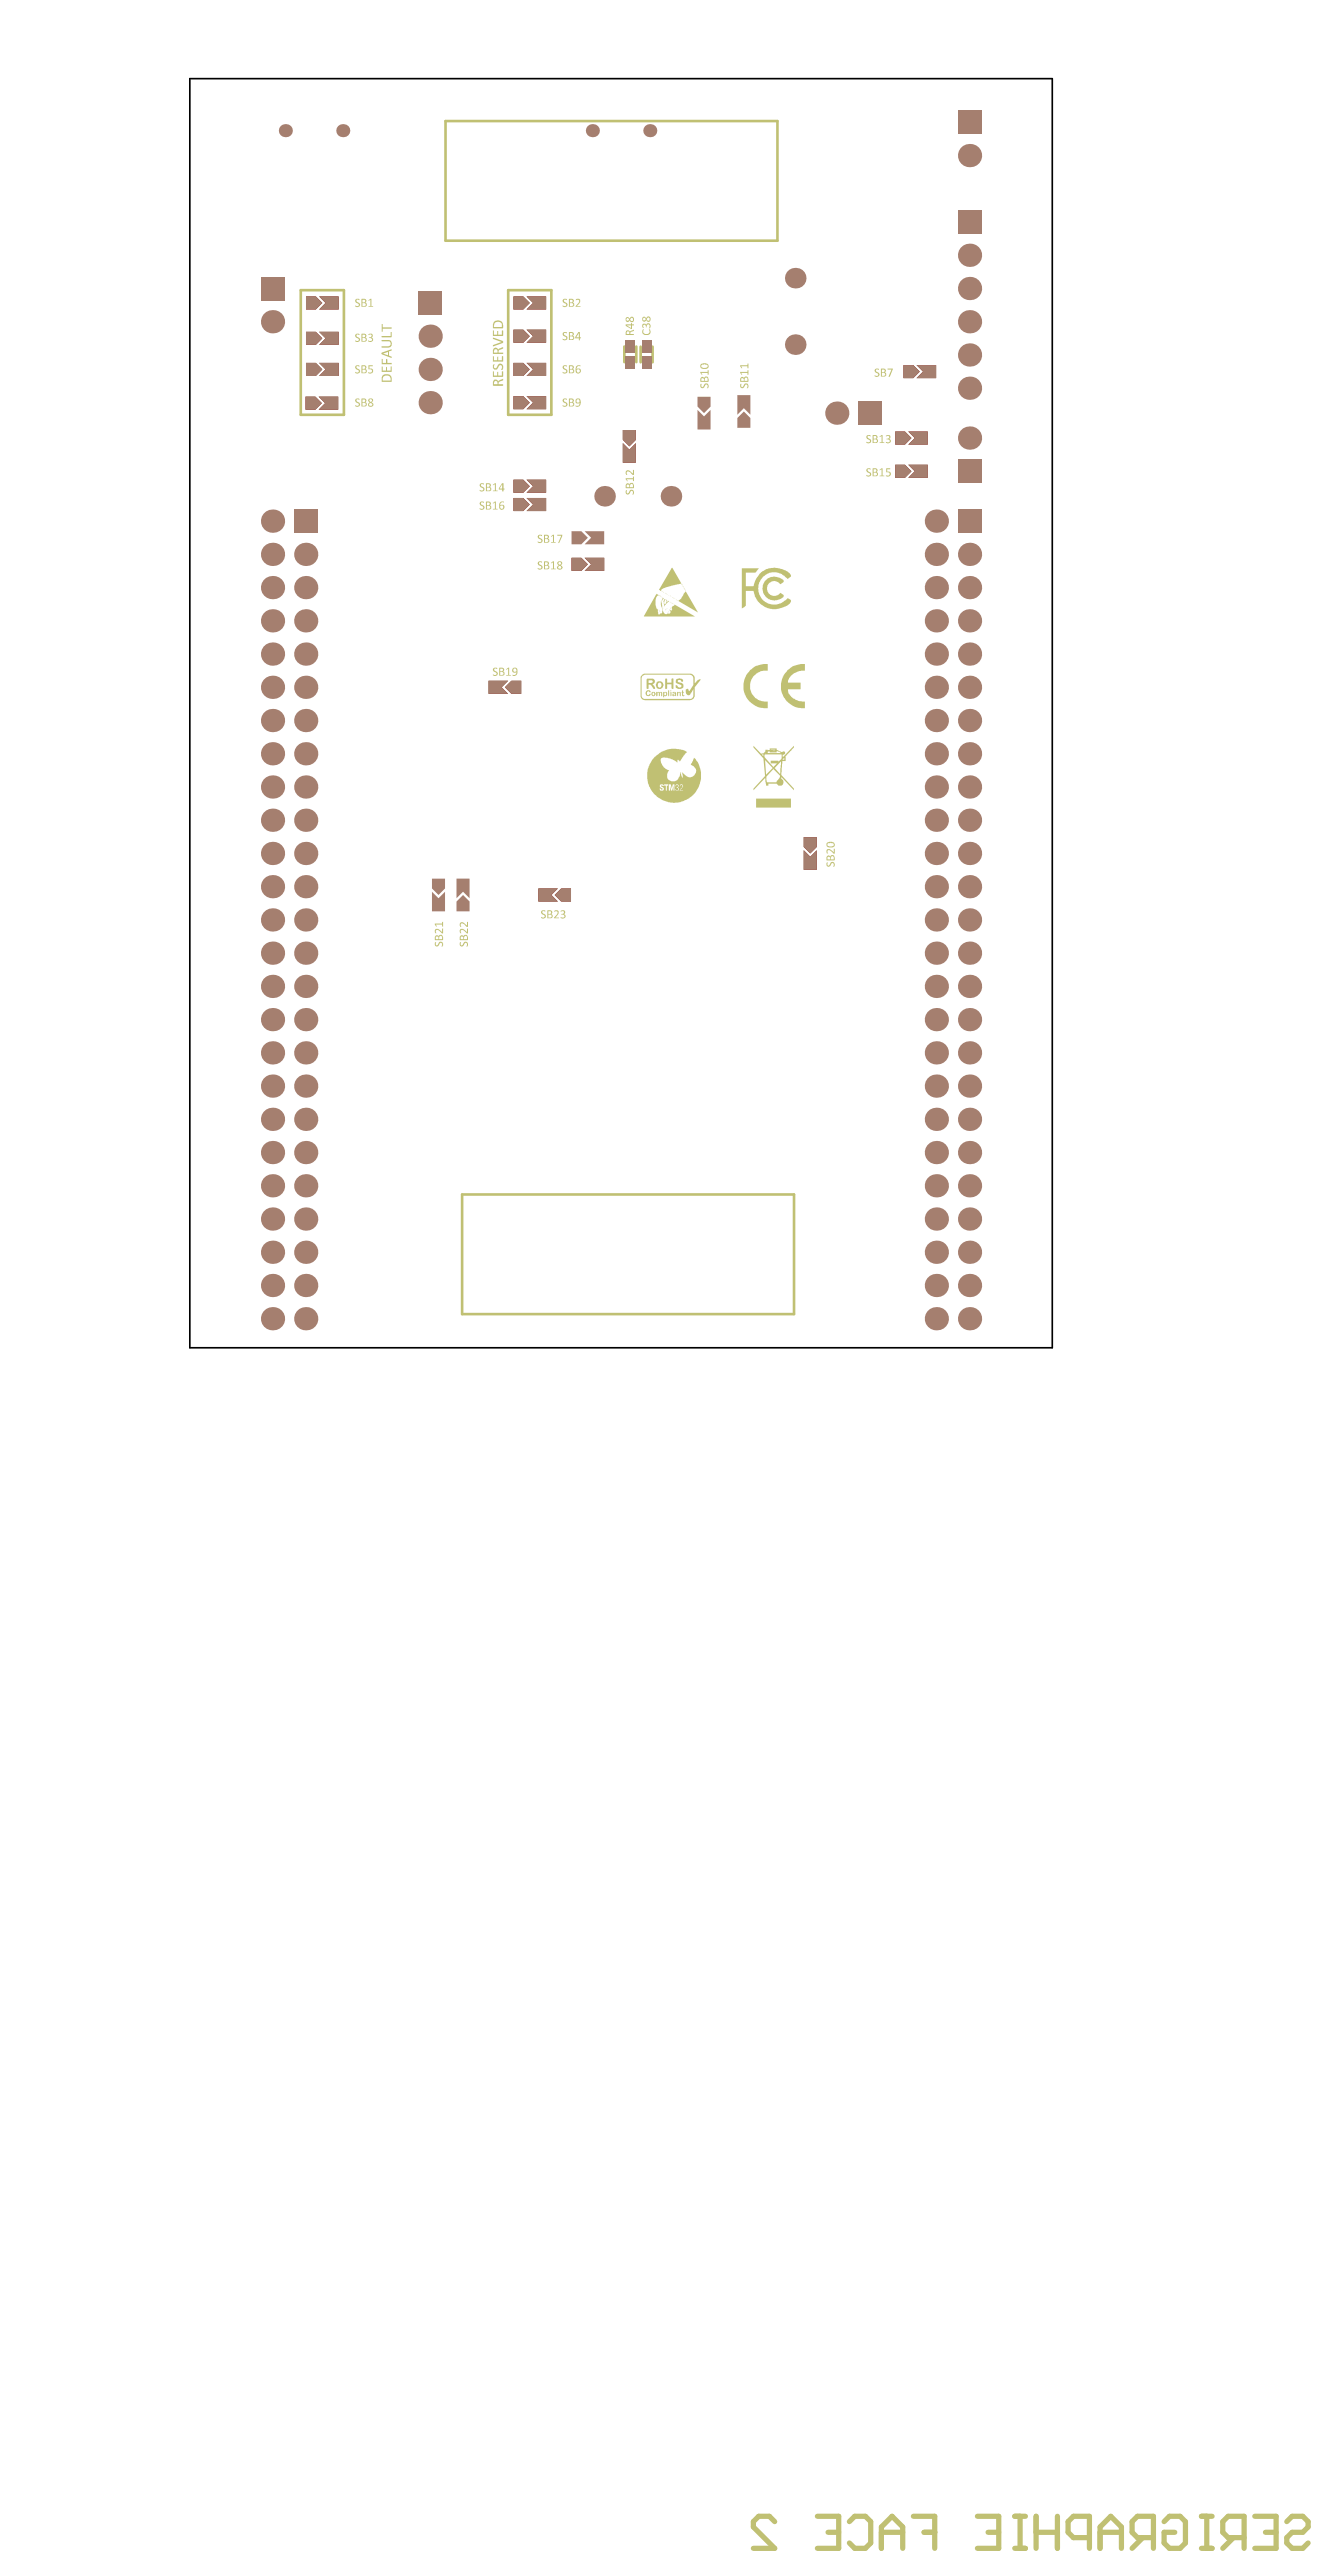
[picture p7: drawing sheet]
<svg xmlns="http://www.w3.org/2000/svg" width="337mm" height="655mm" viewBox="0 0 337 655" stroke-linecap="round" stroke-linejoin="round" font-family="sans-serif">
<path d="M76.4 73.8h11v31.7h-11zM129.2 73.8h10.9v31.7h-10.9zM158.7 88.1v4M161.7 88.1v4M162.8 88.1v4M165.9 88.1v4" fill="none" stroke="#c0c073" stroke-width=".68"/>
<path d="M113.2 30.8h84.4v30.4h-84.4zM117.4 303.7h84.4v30.4h-84.4z" fill="none" stroke="#c0c073" stroke-width=".66"/>
<g fill="#c0c073">
<path d="M188.2 97.6l.3 .1a.38 .38 0 0 0 0 .6 .38 .38 0 0 0 .5-.3l.1-.3a.63 .63 0 0 1 1 .1 .63 .63 0 0 1-.3 .9 .52 .52 0 0 0 .2-.6 .52 .52 0 0 0-.5-.3v.1a.85 .85 0 0 1-1.2 .6l-.2-.1z"/>
<path d="M188.1 94.6h1.9v-.5h.2v1.1h-.2v-.4h-1.6l.2 .4-.1 .1z"/>
<path d="M188.1 92.9h1.9v-.4h.2v1.1h-.2v-.5h-1.6l.2 .5h-.1z"/>
<path d="M178.1 97.6l.2 .1a.38 .38 0 0 0 .1 .6 .38 .38 0 0 0 .5-.3v-.1a.57 .57 0 0 1 .6-.4 .57 .57 0 0 1 .5 .4l.1 .6-.2 .2h-.2a.52 .52 0 0 0 .1-.6 .52 .52 0 0 0-.5-.3v.1a.85 .85 0 0 1-1.1 .6l-.2-.1z"/>
<path d="M178 94.6h1.8v-.5h.3v1.1h-.3v-.4h-1.6l.3 .4-.2 .1z"/>
<path d="M159.1 124.6l.2 .1a.38 .38 0 0 0 .1 .7 .38 .38 0 0 0 .5-.3l.1-.4a.63 .63 0 0 1 1 .1 .63 .63 0 0 1-.3 .9 .52 .52 0 0 0 .2-.5 .52 .52 0 0 0-.5-.4v.1a.85 .85 0 0 1-1.2 .7l-.2-.2z"/>
<path d="M159 121.6h1.9v-.4h.2v1.1h-.2v-.4h-1.6l.2 .4-.2 .1z"/>
<path d="M159.1 119.7a.95 .95 0 0 1 1.4 .5l.4 .2v-.9h.2v1.3h-.3l-.9-.8a.43 .43 0 0 0-.6 .1 .43 .43 0 0 0 .1 .6v.1a.63 .63 0 0 1-.3-1.1z"/>
<path d="M125.4 94.4l.1 .1v1h.9v-.9h.2v.9h.9v-1l.3-.1 .1 1.3-2.6 .1z"/>
<path d="M125.4 92.6h.3a.57 .57 0 0 0-.2 .6 .57 .57 0 0 0 .5 .4l.3-.2a.93 .93 0 0 1 1.3-.8v.1a.93 .93 0 0 1-.1 1.4l-.1-.2a.61 .61 0 0 0 .2-.6 .61 .61 0 0 0-.5-.5l-.3 .2a.86 .86 0 0 1-.4 .9 .86 .86 0 0 1-1-.1l-.1-.2z"/>
<path d="M125.3 90.6h.2v1h.9v-.9h.2v.9h.9v-1l.2-.1 .2 .1v1.3h-2.6z"/>
<path d="M125.3 85.9l2.5 .8 .1 .4-2.6 1v-.4l2.2-.7-2.2-.8z"/>
<path d="M125.4 84h.1v1.1h.9v-.9h.2v.9h.9v-1l.3-.1 .1 1.4h-2.6z"/>
<path d="M110.6 239.6l.2 .1a.38 .38 0 0 0 .1 .6 .38 .38 0 0 0 .5-.3l.1-.3a.63 .63 0 0 1 1 0 .63 .63 0 0 1-.3 1 .52 .52 0 0 0 .2-.6 .52 .52 0 0 0-.5-.4v.1a.85 .85 0 0 1-1.2 .7l-.2-.2z"/>
<path d="M110.8 236.2l.7 .1 .9 .7v-.9h.2l-.1 1.3-.6-.5a.84 .84 0 0 0-1.1-.3l.1 .7a.54 .54 0 0 1-.4-.4 .54 .54 0 0 1 .1-.5z"/>
<path d="M110.5 234.8h1.9v-.4h.2v1.2h-.2v-.5h-1.6l.2 .4-.2 .1z"/>
<path d="M222.4 93.8l.8-.1 .2 .1-.1 .3a.39 .39 0 0 0-.5-.1 .39 .39 0 0 0-.2 .5 .39 .39 0 0 0 .5 .1 .65 .65 0 0 1 .3 1 .65 .65 0 0 1-1 .1l-.1-.3a.52 .52 0 0 0 .6 .2 .52 .52 0 0 0 .3-.5l-.1-.1a.86 .86 0 0 1-.7-1.1z"/>
<path d="M225.6 93.7h1.3l-.8 2.1-.3-.1 .8-1.7h-1z"/>
<path d="M143.2 93l.7-.1 .2 .1-.1 .2a.39 .39 0 0 0-.5-.1 .39 .39 0 0 0-.2 .5 .39 .39 0 0 0 .5 .2 .65 .65 0 0 1 .3 .9 .65 .65 0 0 1-.9 .2l-.2-.3a.52 .52 0 0 0 .6 .1 .52 .52 0 0 0 .3-.5l-.1-.1a.86 .86 0 0 1-.7-1.1z"/>
<path d="M143.2 84.5l.7-.1 .2 .1-.1 .3a.39 .39 0 0 0-.5-.1 .39 .39 0 0 0-.2 .5 .39 .39 0 0 0 .5 .2 .65 .65 0 0 1 .3 .9 .65 .65 0 0 1-.9 .2l-.2-.4a.52 .52 0 0 0 .6 .2 .52 .52 0 0 0 .3-.5l-.1-.1a.86 .86 0 0 1-.7-1.1z"/>
<path d="M122.1 127.6l.7-.1 .2 .1-.1 .3a.39 .39 0 0 0-.5-.1 .39 .39 0 0 0-.2 .5 .39 .39 0 0 0 .5 .1 .65 .65 0 0 1 .3 1 .65 .65 0 0 1-.9 .1l-.2-.3a.52 .52 0 0 0 .6 .2 .52 .52 0 0 0 .3-.5l-.1-.1a.86 .86 0 0 1-.7-1.1z"/>
<path d="M125.3 127.9l.7-.4v1.9h.4v.1h-1.1l.1-.1h.4v-1.6l-.4 .2z"/>
<path d="M90.4 93l.8-.1 .2 .1-.1 .2a.39 .39 0 0 0-.5-.1 .39 .39 0 0 0-.2 .5 .39 .39 0 0 0 .5 .2 .65 .65 0 0 1 .3 .9 .65 .65 0 0 1-1 .2l-.1-.3a.52 .52 0 0 0 .5 .1 .52 .52 0 0 0 .4-.5l-.1-.1a.86 .86 0 0 1-.8-1.1z"/>
<path d="M93.6 92.9h1.1v.2h-.8v.6a.68 .68 0 0 1 .9 .7 .68 .68 0 0 1-.9 .6l-.3-.1v-.3a.54 .54 0 0 0 .7 .1 .54 .54 0 0 0 .1-.7l-.8-.1z"/>
<path d="M90.4 84.9l.8-.1 .2 .1-.1 .3a.39 .39 0 0 0-.5-.1 .39 .39 0 0 0-.2 .5 .39 .39 0 0 0 .5 .2 .65 .65 0 0 1 .3 .9 .65 .65 0 0 1-1 .2l-.1-.4a.52 .52 0 0 0 .5 .2 .52 .52 0 0 0 .4-.5l-.1-.1a.86 .86 0 0 1-.8-1.1z"/>
<path d="M93.7 84.9a.58 .58 0 0 1 .9 .1 .58 .58 0 0 1-.2 .9 .59 .59 0 0 1 .3 .8 .59 .59 0 0 1-.9 .2l-.2-.1v-.3a.44 .44 0 0 0 .7 .2 .44 .44 0 0 0 0-.7l-.5-.1v-.1a.43 .43 0 0 0 .6-.1 .43 .43 0 0 0 0-.5 .43 .43 0 0 0-.6-.1l-.2 .1z"/>
<path d="M210.1 219.3l.3 .1a.38 .38 0 0 0 0 .6 .38 .38 0 0 0 .6-.3l.1-.3a.63 .63 0 0 1 .9 0 .63 .63 0 0 1-.3 1 .52 .52 0 0 0 .2-.6 .52 .52 0 0 0-.5-.3 .85 .85 0 0 1-1.2 .7l-.2-.1z"/>
<path d="M210.3 215.9l.8 .1 .8 .8v-1h.3l-.1 1.3-.7-.5a.84 .84 0 0 0-1.1-.3l.2 .7a.54 .54 0 0 1-.5-.3 .54 .54 0 0 1 .1-.6z"/>
<path d="M143.2 101.4l.7-.1 .2 .1-.1 .3a.39 .39 0 0 0-.5-.1 .39 .39 0 0 0-.2 .5 .39 .39 0 0 0 .5 .2 .65 .65 0 0 1 .3 .9 .65 .65 0 0 1-.9 .2l-.2-.4a.52 .52 0 0 0 .6 .2 .52 .52 0 0 0 .3-.5l-.1-.1a.86 .86 0 0 1-.7-1.1z"/>
<path d="M163.4 83.7h.3a.79 .79 0 0 0 .4 1.3 .79 .79 0 0 0 1-.8l-.1-.5a.86 .86 0 0 1 .2 1.2 .86 .86 0 0 1-1.1 .3 .87 .87 0 0 1-.8-.5 .87 .87 0 0 1 .1-1z"/>
<path d="M163.3 82.4l.7-.1 .2 .3a.59 .59 0 0 1 .8-.3 .59 .59 0 0 1 .3 .8v.3l-.4 .1a.58 .58 0 0 0 .2-.6 .58 .58 0 0 0-.5-.4l-.3 .7h-.1a.49 .49 0 0 0-.5-.6l-.3 .3 .3 .5a.63 .63 0 0 1-.4-1z"/>
<path d="M143.1 76.1a.72 .72 0 0 1 1 .1l-.1 .1a.39 .39 0 0 0-.5-.1 .39 .39 0 0 0-.2 .5 .39 .39 0 0 0 .5 .2 .65 .65 0 0 1 .3 .9 .65 .65 0 0 1-.9 .2l-.2-.3a.52 .52 0 0 0 .6 .1 .52 .52 0 0 0 .3-.5l-.1-.1a.86 .86 0 0 1-.7-1.1z"/>
<path d="M146.4 76.1a.7 .7 0 0 1 1 .3 .7 .7 0 0 1-.4 .9l-.4 .5h.9v.2h-1.2l.5-.8a.51 .51 0 0 0 .4-.6 .51 .51 0 0 0-.8-.3z"/>
<path d="M125.4 169.9l.8-.1 .2 .1-.1 .2a.39 .39 0 0 0-.5-.1 .39 .39 0 0 0-.2 .5 .39 .39 0 0 0 .5 .2 .65 .65 0 0 1 .3 .9 .65 .65 0 0 1-1 .2l-.1-.3a.52 .52 0 0 0 .6 .1 .52 .52 0 0 0 .3-.5l-.1-.1a.86 .86 0 0 1-.7-1.1z"/>
<path d="M128.6 170.1l.8-.3v1.8h.4v.2h-1.2l.1-.2h.4v-1.6l-.4 .3z"/>
<path d="M122.1 123l.7-.1 .2 .1-.1 .2a.39 .39 0 0 0-.5-.1 .39 .39 0 0 0-.2 .5 .39 .39 0 0 0 .5 .2 .65 .65 0 0 1 .3 .9 .65 .65 0 0 1-.9 .2l-.2-.3a.52 .52 0 0 0 .6 .1 .52 .52 0 0 0 .3-.5l-.1-.1a.86 .86 0 0 1-.7-1.1z"/>
<path d="M125.3 123.2l.7-.3v1.8h.4v.2h-1.1l.1-.2h.4v-1.6l-.4 .3z"/>
<path d="M90.4 101.4l.8-.1 .2 .1-.1 .3a.39 .39 0 0 0-.5-.1 .39 .39 0 0 0-.2 .5 .39 .39 0 0 0 .5 .2 .65 .65 0 0 1 .3 .9 .65 .65 0 0 1-1 .2l-.1-.4a.52 .52 0 0 0 .5 .2 .52 .52 0 0 0 .4-.5l-.1-.1a.86 .86 0 0 1-.8-1.1z"/>
<path d="M97 93.2h.3v1h.8v-.9l.3 .1v.8h.9v-1l.2-.1v1.5h-2.5z"/>
<path d="M97 91.3h.3v1h.8v-.9l.3-.1v1h1.1v.3h-2.5z"/>
<path d="M97 86.5h1.6a.97 .97 0 0 1 1 .9 .97 .97 0 0 1-1 1h-1.6l-.1-.2 .1-.1h1.6a.64 .64 0 0 0 .7-.7 .64 .64 0 0 0-.7-.6h-1.6z"/>
<path d="M97 85.4h2.3v-1h.2v1.4h-2.5z"/>
<path d="M97 82.4h.3v.8h2.2v.4h-2.2v.7h-.3z"/>
<path d="M90.3 76.1a.72 .72 0 0 1 1.1 .1l-.1 .1a.39 .39 0 0 0-.5-.1 .39 .39 0 0 0-.2 .5 .39 .39 0 0 0 .5 .2 .65 .65 0 0 1 .3 .9 .65 .65 0 0 1-1 .2l-.1-.3a.52 .52 0 0 0 .5 .1 .52 .52 0 0 0 .4-.5l-.1-.1a.86 .86 0 0 1-.8-1.1z"/>
<path d="M93.6 76.3l.8-.3v1.8h.4v.2h-1.2l.1-.2h.4v-1.6l-.4 .3z"/>
<path d="M116.9 239.6l.3 .1a.38 .38 0 0 0 0 .6 .38 .38 0 0 0 .6-.3v-.3a.63 .63 0 0 1 1 0 .63 .63 0 0 1-.3 1 .52 .52 0 0 0 .2-.6 .52 .52 0 0 0-.5-.4v.1a.85 .85 0 0 1-1.2 .7l-.2-.2z"/>
<path d="M117.1 236.2l.7 .1 .9 .7v-.9h.2v1.3l-.7-.5a.84 .84 0 0 0-1.1-.3l.2 .7a.54 .54 0 0 1-.5-.4 .54 .54 0 0 1 .1-.5z"/>
<path d="M117 234.6a1.2 1.2 0 0 1 1.4 .5l.3 .2v-.9h.2v1.3h-.3l-.8-.8a.43 .43 0 0 0-.7 .1 .43 .43 0 0 0 .2 .6v.1a.66 .66 0 0 1-.3-1.1z"/>
<path d="M220.3 119.2l.8-.1 .2 .1-.1 .2a.39 .39 0 0 0-.5-.1 .39 .39 0 0 0-.2 .5 .39 .39 0 0 0 .5 .2 .65 .65 0 0 1 .3 .9 .65 .65 0 0 1-1 .2l-.1-.3a.52 .52 0 0 0 .6 .1 .52 .52 0 0 0 .3-.5l-.1-.1a.86 .86 0 0 1-.7-1.1z"/>
<path d="M223.5 119.4l.8-.3v1.8h.4v.2h-1.2l.1-.2h.4v-1.6l-.4 .3z"/>
<path d="M225.2 119.1h1v.2h-.7l.1 .6a.68 .68 0 0 1 .8 .8 .68 .68 0 0 1-1.1 .4h-.2v-.3a.54 .54 0 0 0 .8 .1 .54 .54 0 0 0 .1-.7l-.8-.1z"/>
<path d="M220.3 110.7l.8-.1 .2 .1-.1 .3a.39 .39 0 0 0-.5-.1 .39 .39 0 0 0-.2 .5 .39 .39 0 0 0 .5 .1 .65 .65 0 0 1 .3 1 .65 .65 0 0 1-1 .1l-.1-.3a.52 .52 0 0 0 .6 .2 .52 .52 0 0 0 .3-.5l-.1-.1a.86 .86 0 0 1-.7-1.1z"/>
<path d="M223.5 111l.8-.4v1.9h.4v.1h-1.2l.1-.1h.4v-1.6l-.4 .2z"/>
<path d="M225.2 110.7h.1a.57 .57 0 0 1 .9 .1 .57 .57 0 0 1-.3 .8 .58 .58 0 0 1 .4 .9 .58 .58 0 0 1-.9 .1h-.3v-.3a.6 .6 0 0 0 1.1-.2l-.2-.3-.7-.1v-.2a.43 .43 0 0 0 .7-.1 .43 .43 0 0 0-.3-.6l-.6 .2z"/>
<path d="M137.7 231.5h.7h.2l-.1 .3a.39 .39 0 0 0-.5-.1 .39 .39 0 0 0-.1 .5 .39 .39 0 0 0 .4 .2 .65 .65 0 0 1 .3 .9 .65 .65 0 0 1-.9 .2l-.2-.4a.52 .52 0 0 0 .6 .2 .52 .52 0 0 0 .3-.5l-.1-.1a.86 .86 0 0 1-.7-1.1z"/>
<path d="M141 231.5a.7 .7 0 0 1 1 .3 .7 .7 0 0 1-.5 1l-.4 .5h1v.2h-1.3l.5-.8a.51 .51 0 0 0 .4-.7 .51 .51 0 0 0-.7-.2z"/>
<path d="M142.6 231.5a.57 .57 0 0 1 1 .1 .57 .57 0 0 1-.4 .9 .58 .58 0 0 1 .4 .8 .58 .58 0 0 1-.9 .2l-.2-.1v-.3a.6 .6 0 0 0 1-.2l-.2-.3h-.7v-.2a.43 .43 0 0 0 .7-.2 .43 .43 0 0 0-.3-.6l-.5 .2z"/>
<path d="M136.8 136.1l.8-.1 .2 .1-.1 .2a.39 .39 0 0 0-.5-.1 .39 .39 0 0 0-.2 .5 .39 .39 0 0 0 .5 .2 .65 .65 0 0 1 .3 .9 .65 .65 0 0 1-1 .2l-.1-.3a.52 .52 0 0 0 .5 .1 .52 .52 0 0 0 .4-.5l-.1-.1a.86 .86 0 0 1-.8-1.1z"/>
<path d="M140 136.3l.8-.3v1.8h.4v.2h-1.2l.1-.2h.4v-1.6l-.4 .3z"/>
<path d="M141.6 136h1.3l-.8 2.1-.2-.1 .7-1.8h-1z"/>
<path d="M136.8 142.8l.8-.1 .2 .1-.1 .3a.39 .39 0 0 0-.5-.1 .39 .39 0 0 0-.2 .5 .39 .39 0 0 0 .5 .2 .65 .65 0 0 1 .3 .9 .65 .65 0 0 1-1 .2l-.1-.4a.52 .52 0 0 0 .5 .2 .52 .52 0 0 0 .4-.5l-.1-.1a.86 .86 0 0 1-.8-1.1z"/>
<path d="M140 143.1l.8-.4v1.9h.4v.2h-1.2l.1-.2h.4v-1.6l-.4 .2z"/>
<path d="M188.4 95.9l.4-.1 .3 .4a.51 .51 0 0 1 .6-.5 .51 .51 0 0 1 .4 .6v.8h-1.9l-.1-.8zM188.5 96.2l-.1 .6h.6v-.5zM189.5 96l-.3 .3v.5h.8l-.1-.7z"/>
<path d="M178.2 95.9l.5-.1 .3 .4a.51 .51 0 0 1 .6-.5 .51 .51 0 0 1 .4 .6v.8h-1.9l-.1-.8zM178.2 96.3v.5h.7l-.1-.6zM179.3 96l-.2 .3v.5h.7v-.7z"/>
<path d="M178.3 92.5l.8-.1a.82 .82 0 0 1 .8 .3 .82 .82 0 0 1 0 .9l-.6 .2a.89 .89 0 0 1-1-.1 .89 .89 0 0 1-.2-1zM178.4 92.7a.48 .48 0 0 0-.1 .6 .48 .48 0 0 0 .5 .3 .62 .62 0 0 0 .7-.1 .62 .62 0 0 0 .3-.6l-.6-.3z"/>
<path d="M159.3 123l.4-.1 .3 .3a.51 .51 0 0 1 .6-.4 .51 .51 0 0 1 .4 .6v.7h-1.9l-.1-.8zM159.3 123.2v.7h.6v-.5zM160.4 123l-.3 .4v.5h.8l-.1-.8z"/>
<path d="M159.2 84.1l.6-.1 .3 .3 .9-.5v.4l-.7 .2-.1 .5h.8l.1 .3h-2.1zM159.4 84.3l-.1 .6h.6v-.5z"/>
<path d="M159 82.5h1.4v-.3l.2-.1v.4h.5v.2h-.5v1h-.2l-1.3-.8zM159.3 82.7l1.1 .7v-.7z"/>
<path d="M159.3 80.6h.4l.3 .4a.6 .6 0 0 1 .9-.4 .6 .6 0 0 1 .1 1 .51 .51 0 0 1-.5 .4 .51 .51 0 0 1-.5-.5 .57 .57 0 0 1-.8 .3 .57 .57 0 0 1-.2-.8zM159.2 81.2a.35 .35 0 0 0 .7 0 .35 .35 0 0 0-.7 0zM160.4 80.9a.4 .4 0 0 0-.2 .6 .4 .4 0 0 0 .6 0 .4 .4 0 0 0-.1-.6z"/>
<path d="M125.5 96.6a.7 .7 0 0 1 1.1 .4l.2-.2 1.1-.5-.1 .5-.7 .1-.4 .4v.4h1.1l.1 .3h-2.6v-.9zM125.7 96.9l-.2 .8h.9v-.3a.51 .51 0 0 0-.2-.5 .51 .51 0 0 0-.5 0z"/>
<path d="M125.6 88.5l.5-.1 .5 .5 .4-.3 .9-.3-.1 .3-.9 .4-.2 .2v.5h1.2v.3h-2.5l-.1-1zM125.8 88.8l-.3 .9h.9v-.7z"/>
<path d="M125.8 81.6h.3a1.29 1.29 0 0 1 1.8 1.2l-.1 .7h-2.4l-.1-1zM125.9 82l-.3 .3-.1 .9h2v-.5a1.07 1.07 0 0 0-1.6-.7z"/>
<path d="M110.8 237.9l.4-.1 .3 .3a.51 .51 0 0 1 .6-.4 .51 .51 0 0 1 .4 .6v.8h-1.9l-.1-.9zM110.8 238.1v.7h.6v-.5zM111.9 238l-.3 .3v.5h.8l-.1-.8z"/>
<path d="M224 93.7h.5a.55 .55 0 0 1 .6 .3 .55 .55 0 0 1-.2 .7 .53 .53 0 0 1 .3 .7 .53 .53 0 0 1-.6 .3h-.7zM224.1 94v.6h.5a.34 .34 0 0 0 .3-.3 .34 .34 0 0 0-.4-.3zM224.1 94.8v.8h.5a.39 .39 0 0 0 .4-.5 .39 .39 0 0 0-.5-.3z"/>
<path d="M144.7 92.9h.5a.55 .55 0 0 1 .6 .3 .55 .55 0 0 1-.2 .7 .53 .53 0 0 1 .3 .7 .53 .53 0 0 1-.6 .3h-.7zM144.8 93.1v.7h.5a.34 .34 0 0 0 .3-.4 .34 .34 0 0 0-.4-.3zM144.8 94v.7h.5a.39 .39 0 0 0 .4-.4 .39 .39 0 0 0-.5-.3z"/>
<path d="M146.5 93l1-.1v.2a.61 .61 0 0 0-.7 0 .61 .61 0 0 0-.2 .7 .66 .66 0 0 1 1 .2 .66 .66 0 0 1-.4 1 .66 .66 0 0 1-.8-.5l-.1-.9zM146.5 94.3a.45 .45 0 0 0 .9 0 .45 .45 0 0 0-.9 0z"/>
<path d="M144.7 84.4h.5a.55 .55 0 0 1 .6 .3 .55 .55 0 0 1-.2 .7 .53 .53 0 0 1 .3 .7 .53 .53 0 0 1-.6 .4h-.7zM144.8 84.7v.7h.5a.34 .34 0 0 0 .3-.4 .34 .34 0 0 0-.4-.3zM144.8 85.5v.8h.5a.39 .39 0 0 0 .4-.4 .39 .39 0 0 0-.5-.4z"/>
<path d="M146.9 84.4h.5v1.4l.3 .1-.3 .1v.5h-.3v-.5h-.9v-.3zM147.1 84.7l-.7 1.1h.7z"/>
<path d="M123.6 127.5h.5a.55 .55 0 0 1 .7 .3 .55 .55 0 0 1-.3 .7 .53 .53 0 0 1 .3 .7 .53 .53 0 0 1-.6 .3h-.7zM123.8 127.8v.6h.4a.34 .34 0 0 0 .3-.3 .34 .34 0 0 0-.4-.3zM123.8 128.6v.8h.4a.39 .39 0 0 0 .4-.5 .39 .39 0 0 0-.5-.3z"/>
<path d="M127.2 127.6l.9-.1a.23 .23 0 0 1-.2 .3 .23 .23 0 0 1-.3-.1 .51 .51 0 0 0-.4 .7 .67 .67 0 0 1 1.1 .6 .67 .67 0 0 1-1.1 .5 1.55 1.55 0 0 1 0-1.9zM127.1 128.6a.46 .46 0 0 0 .1 .7 .46 .46 0 0 0 .7-.2l-.2-.6z"/>
<path d="M91.9 92.9h.6a.55 .55 0 0 1 .6 .3 .55 .55 0 0 1-.2 .7 .53 .53 0 0 1 .3 .7 .53 .53 0 0 1-.7 .3h-.6zM92.1 93.1v.7h.4a.34 .34 0 0 0 .4-.4 .34 .34 0 0 0-.4-.3zM92.1 94v.7h.4a.39 .39 0 0 0 .5-.4 .39 .39 0 0 0-.5-.3z"/>
<path d="M91.9 84.8h.6a.55 .55 0 0 1 .6 .4 .55 .55 0 0 1-.2 .7 .53 .53 0 0 1 .3 .6 .53 .53 0 0 1-.7 .4h-.6zM92.1 85.1v.7h.4a.34 .34 0 0 0 .4-.4 .34 .34 0 0 0-.4-.3zM92.1 85.9v.8h.4a.39 .39 0 0 0 .5-.4 .39 .39 0 0 0-.5-.4z"/>
<path d="M210.3 217.6l.4-.1 .4 .4a.51 .51 0 0 1 .5-.5 .51 .51 0 0 1 .5 .6v.8h-2l-.1-.9zM210.4 217.9l-.1 .6h.7v-.5zM211.4 217.7l-.3 .3v.5h.8l-.1-.7z"/>
<path d="M210.4 214.1h.7a.82 .82 0 0 1 .9 .3 .82 .82 0 0 1 0 .9l-.6 .2a.89 .89 0 0 1-1-.1 .89 .89 0 0 1-.3-1zM210.5 214.4a.48 .48 0 0 0-.2 .6 .48 .48 0 0 0 .6 .2 .62 .62 0 0 0 .7 0 .62 .62 0 0 0 .2-.6l-.6-.3z"/>
<path d="M144.7 101.3h.5a.55 .55 0 0 1 .6 .3 .55 .55 0 0 1-.2 .7 .53 .53 0 0 1 .3 .7 .53 .53 0 0 1-.6 .4h-.7zM144.8 101.6v.7h.5a.34 .34 0 0 0 .3-.4 .34 .34 0 0 0-.4-.3zM144.8 102.4v.8h.5a.39 .39 0 0 0 .4-.4 .39 .39 0 0 0-.5-.4z"/>
<path d="M146.4 101.5a.68 .68 0 0 1 .8-.2 .68 .68 0 0 1 .3 .8h.1a1.07 1.07 0 0 1-1 1.3h-.3v-.3a.57 .57 0 0 0 .7 .1 .57 .57 0 0 0 .2-.7 .66 .66 0 0 1-.9-.1 .66 .66 0 0 1 .1-.9zM146.5 102a.46 .46 0 0 0 .9 0 .46 .46 0 0 0-.9 0z"/>
<path d="M163.5 80.5h.4l.3 .5a.6 .6 0 0 1 .9-.5 .6 .6 0 0 1 .2 1 .51 .51 0 0 1-.6 .4 .51 .51 0 0 1-.5-.5 .56 .56 0 0 1-.8 .2 .56 .56 0 0 1 0-.9zM163.4 81.1a.35 .35 0 0 0 .7 0 .35 .35 0 0 0-.7 0zM164.6 80.8a.4 .4 0 0 0-.2 .6 .4 .4 0 0 0 .7 0 .4 .4 0 0 0-.2-.6z"/>
<path d="M144.7 76h.5a.55 .55 0 0 1 .6 .3 .55 .55 0 0 1-.2 .7 .53 .53 0 0 1 .3 .7 .53 .53 0 0 1-.6 .3h-.7zM144.8 76.2v.7h.5a.34 .34 0 0 0 .3-.4 .34 .34 0 0 0-.4-.3zM144.8 77.1v.7h.5a.39 .39 0 0 0 .4-.4 .39 .39 0 0 0-.5-.3z"/>
<path d="M127 169.8h.5a.55 .55 0 0 1 .6 .3 .55 .55 0 0 1-.2 .7 .53 .53 0 0 1 .3 .7 .53 .53 0 0 1-.7 .3h-.6zM127.1 170v.7h.4a.34 .34 0 0 0 .4-.4 .34 .34 0 0 0-.4-.3zM127.1 170.9v.7h.4a.39 .39 0 0 0 .5-.4 .39 .39 0 0 0-.5-.3z"/>
<path d="M130.4 169.9a.8 .8 0 0 1 .9 .1 .8 .8 0 0 1 .2 .9 .8 .8 0 0 1-.3 .8 .8 .8 0 0 1-1 0v-.2a.6 .6 0 0 0 .7 .1 .6 .6 0 0 0 .3-.6 .67 .67 0 0 1-1-.2 .67 .67 0 0 1 .2-.9zM130.6 170l-.1 .1a.45 .45 0 0 0 0 .6 .45 .45 0 0 0 .7 0 .45 .45 0 0 0 0-.6 .45 .45 0 0 0-.6-.1z"/>
<path d="M123.6 122.9h.5a.55 .55 0 0 1 .7 .3 .55 .55 0 0 1-.3 .7 .53 .53 0 0 1 .3 .7 .53 .53 0 0 1-.6 .3h-.7zM123.8 123.1v.7h.4a.34 .34 0 0 0 .3-.4 .34 .34 0 0 0-.4-.3zM123.8 124v.7h.4a.39 .39 0 0 0 .4-.4 .39 .39 0 0 0-.5-.3z"/>
<path d="M127.5 122.9h.5v1.3h.2v.3h-.2l-.1 .5-.3-.1v-.4h-.8v-.4zM127.6 123.1l-.6 1.1h.6z"/>
<path d="M91.9 101.3h.6a.55 .55 0 0 1 .6 .3 .55 .55 0 0 1-.2 .7 .53 .53 0 0 1 .3 .7 .53 .53 0 0 1-.7 .4h-.6zM92.1 101.6v.7h.4a.34 .34 0 0 0 .4-.4 .34 .34 0 0 0-.4-.3zM92.1 102.4v.8h.4a.39 .39 0 0 0 .5-.4 .39 .39 0 0 0-.5-.4z"/>
<path d="M93.7 101.4a.6 .6 0 0 1 .8 0 .6 .6 0 0 1 .1 .8l-.2 .1a.58 .58 0 0 1 .5 .8 .58 .58 0 0 1-.8 .3 .56 .56 0 0 1-.5-.5 .56 .56 0 0 1 .4-.6 .6 .6 0 0 1-.3-.9zM93.9 101.8a.35 .35 0 0 0 .7 0 .35 .35 0 0 0-.7 0zM94 102.5a.38 .38 0 0 0-.1 .6 .38 .38 0 0 0 .6 0 .38 .38 0 0 0-.1-.6z"/>
<path d="M97.5 95.2h.8a1.08 1.08 0 0 1 1.2 1.2v.7h-2.5v-1.2zM97.5 95.7l-.2 .4v.7h2v-.6a1.1 1.1 0 0 0-1.8-.5z"/>
<path d="M97 89.7l2.5-.9v.4l-.6 .1v1.1l.6 .3v.3l-2.5-.9zM97.3 89.9l1.3 .4v-.8z"/>
<path d="M91.9 76h.6a.55 .55 0 0 1 .6 .3 .55 .55 0 0 1-.2 .7 .53 .53 0 0 1 .3 .7 .53 .53 0 0 1-.7 .3h-.6zM92.1 76.2v.7h.4a.34 .34 0 0 0 .4-.4 .34 .34 0 0 0-.4-.3zM92.1 77.1v.7h.4a.39 .39 0 0 0 .5-.4 .39 .39 0 0 0-.5-.3z"/>
<path d="M117.1 237.9l.4-.1 .3 .3a.51 .51 0 0 1 .6-.4 .51 .51 0 0 1 .5 .6v.8h-2l-.1-.9zM117.2 238.1l-.1 .7h.7v-.5zM118.2 238l-.3 .3v.5h.8l-.1-.8z"/>
<path d="M221.9 119.1h.5a.55 .55 0 0 1 .6 .3 .55 .55 0 0 1-.2 .7 .53 .53 0 0 1 .3 .7 .53 .53 0 0 1-.7 .3h-.6zM222 119.3v.7h.4a.34 .34 0 0 0 .4-.4 .34 .34 0 0 0-.4-.3zM222 120.2v.7h.4a.39 .39 0 0 0 .5-.4 .39 .39 0 0 0-.5-.3z"/>
<path d="M221.9 110.6h.5a.55 .55 0 0 1 .6 .3 .55 .55 0 0 1-.2 .7 .53 .53 0 0 1 .3 .7 .53 .53 0 0 1-.7 .3h-.6zM222 110.9v.6h.4a.34 .34 0 0 0 .4-.3 .34 .34 0 0 0-.4-.3zM222 111.7v.8h.4a.39 .39 0 0 0 .5-.5 .39 .39 0 0 0-.5-.3z"/>
<path d="M191.5 189.6l2 2.1v-.1h.5l.5-.5v-.5l1.1 .1v-.4h1.8l.1 .4a1.86 1.86 0 0 0 1.7 .4h.1a.48 .48 0 0 1 .2 .6 .48 .48 0 0 1-.6 .2v.5h.2l2.7-2.8v.5l-2.1 2.1v1.3h-.9l-.2 3v.6l3.2 3.4v.5l-3.2-3.4v.4a.94 .94 0 0 1 .3 1.5 .94 .94 0 0 1-1.5-.2h-2.1v.5h-.6l-.3-2-2.9 3.2v-.5l2.9-3.2-.4-4.5-2.5-2.7zM195.9 190.6h1.2zM195.9 191h1.2zM195.1 191.2v.3h3.4l-1-.5-.1 .3h-1.8v-.2zM193.6 191.8l.4 .4v-.4zM194.4 191.8v.8l2.1 2.4 1-.9h-1.6v-.7h1.9v.3l.9-.9v-1zM199.2 192.8l-.4 .4h.5v-.4zM194.4 193.3l.3 3.7 1.7-1.7zM198.5 193.6l-1.6 1.7 1.3 1.5zM196.5 195.5l-1.7 2 .1 1.4h2.4l.9-1.2v-.5zM192.2 203.1h8.8v2.2h-8.8z"/>
<path d="M200.2 170.4a6.5 6.5 0 0 1 4.4-1.6v1.7l-1.4 .1-1.7 .8-1 1.1-.2 .7v.4h3.2v1.7h-3.2a3 3 0 0 0 2 2.7l.9 .3 1.4 .1v1.7a5.7 5.7 0 0 1-5.7-3.3 5.7 5.7 0 0 1 1.3-6.4zM190.6 170.4a6.5 6.5 0 0 1 4.5-1.6v1.7h-.2a4 4 0 0 0-4.3 4.1 4 4 0 0 0 4.5 3.8l-.1 1.7a5.7 5.7 0 0 1-5.6-3.3 5.7 5.7 0 0 1 1.2-6.4z"/>
<path d="M139.2 231.5h.5a.55 .55 0 0 1 .7 .3 .55 .55 0 0 1-.3 .7 .53 .53 0 0 1 .4 .6 .53 .53 0 0 1-.7 .4h-.7zM139.4 231.7v.7h.4a.34 .34 0 0 0 .3-.4 .34 .34 0 0 0-.4-.3zM139.4 232.6v.7h.4a.39 .39 0 0 0 .4-.4 .39 .39 0 0 0-.5-.3z"/>
<path d="M166.4 192.4a6.8 6.8 0 0 1 8.2-1.2l-.9 1-.9 1.5-.4-.5-.2 .1v.6l-.3-.2a5 5 0 0 0-3.8-.9 1.82 1.82 0 0 0 .5 2.2l.6 .5 .9 .3a1.63 1.63 0 0 0-.5 1.8 1.63 1.63 0 0 0 1.5 1.1l1.1-.4 .6-1 .1-1 .2 .8 .4 .7-.2-1.5 .7 .7a1.57 1.57 0 0 0 2.6-.1 1.57 1.57 0 0 0-.9-2.4l-.2-.1 .9-1.7 .8 .9 .5 1.3a7.1 7.1 0 0 1-.1 5.2l-.4 .6a6.9 6.9 0 0 1-8.7 2.8l-.6-.4a6.9 6.9 0 0 1-2.8-8.7zM170 199.4v1.6h.3v-1.1l.3 1.1h.2l.4-1.2v1.2h.2v-1.6h-.4l-.3 1.1-.2-1.1zM167.8 199.5l-.1 .1a.89 .89 0 0 0 .7 .9l-.1 .3h-.3v-.3h-.3a.55 .55 0 0 0 .6 .6 .55 .55 0 0 0 .5-.6 .55 .55 0 0 0-.7-.5v-.3l.6 .2-.1-.3-.2-.2zM168.8 199.4v.4h.4v1.2h.3v-1.2h.3v-.4zM171.9 199.4l-.2 .4v.1a.31 .31 0 0 1 .4-.3 .31 .31 0 0 1 .2 .4 .31 .31 0 0 1-.4 .2v.1a.34 .34 0 0 1 .5 .1 .34 .34 0 0 1-.2 .5 .34 .34 0 0 1-.5-.2v-.1a.46 .46 0 0 0 .4 .5 .46 .46 0 0 0 .5-.4 .46 .46 0 0 0-.3-.5 .42 .42 0 0 0 .2-.6 .42 .42 0 0 0-.6-.2zM173 199.4l-.2 .5a.31 .31 0 0 1 .3-.3 .31 .31 0 0 1 .3 .2v.4l-.6 .5v.3h.8h-.7v-.3l.4-.3a.52 .52 0 0 0 .3-.6 .52 .52 0 0 0-.6-.4z"/>
<path d="M163.2 171.5l.5-.2h11.9l.3 .2a.89 .89 0 0 1 .7 .9v1.3l.8-.8 .3-.2 .4 .2-1.5 1.9v2.3l-.2 .4-.6 .5-12 .1-.5-.2-.5-.7v-5.1zM163.3 171.8l-.2 .5v4.7l.6 .7h11.9l.6-.6v-1.8l-.5 .7a.71 .71 0 0 1-.5 .7 .71 .71 0 0 1-.8-.3l-.1-.5a.45 .45 0 0 1 .2-.7 .45 .45 0 0 1 .5 .5h.2a3.5 3.5 0 0 0 1-3.2l-.1-.4-.7-.6h-11.5zM164.5 172.6h1.4a.8 .8 0 0 1 .5 .8 .8 .8 0 0 1-.6 .7l.6 .6v.5h-.3l-.8-1.1h-.5v.8a.25 .25 0 0 1-.2 .3 .25 .25 0 0 1-.3-.3v-2.1zM166.7 174.2a.96 .96 0 0 1 1.9 0 .96 .96 0 0 1-1.9 0zM172 172.6a1.01 1.01 0 0 1 1.6 .6 .27 .27 0 0 1-.3 .2 .27 .27 0 0 1-.2-.3l-.3-.2a.34 .34 0 0 0-.5 .1 .34 .34 0 0 0 0 .4l1.3 .5 .1 .7a1.12 1.12 0 0 1-2 .1v-.4h.4a.55 .55 0 0 0 .6 .5 .55 .55 0 0 0 .5-.5l-.3-.2a1.03 1.03 0 0 1-1.2-1zM169.1 172.6h.5v1h1.1v-.9a.25 .25 0 0 1 .2-.2 .25 .25 0 0 1 .3 .2v2.4l-.4 .1-.1-.2v-1h-1.1v1l-.5 .2zM168.6 175.9l.2 .2a.53 .53 0 0 1 .8 .3 .53 .53 0 0 1-.6 .6l-.2-.1v.4h-.3zM165.5 176.5a.57 .57 0 0 1 1.1 0 .57 .57 0 0 1-1.1 0zM167.4 173.7l-.1 .1a.54 .54 0 0 0-.1 .8 .54 .54 0 0 0 .8 .1l.1-.4a.56 .56 0 0 0-.1-.5 .56 .56 0 0 0-.6-.1zM164.4 175.6a.48 .48 0 0 1 .6-.1 .48 .48 0 0 1 .3 .5h-.1a.43 .43 0 0 0-.6-.1 .43 .43 0 0 0-.2 .5 .43 .43 0 0 0 .6 .2l.3-.2a.54 .54 0 0 1-.4 .7 .54 .54 0 0 1-.7-.3 .84 .84 0 0 1 .2-1.2zM166.8 175.9h1.4l.1 1.1h-.3v-.9l-.3 .1v.8h-.2l-.1-.8-.3-.1v.8l-.2 .1zM171.1 175.9h.1a.57 .57 0 0 1 .7 .3 .57 .57 0 0 1-.2 .8l-.3-.1a.32 .32 0 0 1-.5-.2 .32 .32 0 0 1 .4-.3l.3-.1-.1-.2-.6 .2zM164.8 173v.7l.9-.1a.3 .3 0 0 0 .2-.4 .3 .3 0 0 0-.3-.2zM172.1 175.9h.8v1.1h-.1v-.8a.3 .3 0 0 0-.4 0 .3 .3 0 0 0-.1 .4l-.1 .4zM173.4 175.5l.2 .4 .3 .1-.3 .1v.7l.3 .1a.32 .32 0 0 1-.3 .1 .32 .32 0 0 1-.2-.2v-.7l-.2-.1zM169.9 175.5h.2l-.1 1.5-.2-.1zM165.9 176.1l-.1 .2a.3 .3 0 0 0 .1 .4 .3 .3 0 0 0 .4 0v-.5zM169 176.1a.37 .37 0 0 0-.2 .5 .37 .37 0 0 0 .4 .2l.1-.3a.28 .28 0 0 0 0-.3 .28 .28 0 0 0-.3-.1zM170.4 175.9l.3 .1v.9l-.2 .1zM171.2 176.5v.3l.4-.1v-.3zM170.4 175.5h.2v.3h-.2z"/>
<path d="M138.3 136h.6a.55 .55 0 0 1 .6 .3 .55 .55 0 0 1-.2 .7 .53 .53 0 0 1 .3 .7 .53 .53 0 0 1-.7 .3h-.6zM138.5 136.2v.7h.4a.34 .34 0 0 0 .4-.4 .34 .34 0 0 0-.4-.3zM138.5 137.1v.7h.4a.39 .39 0 0 0 .5-.4 .39 .39 0 0 0-.5-.3z"/>
<path d="M138.3 142.7h.6a.55 .55 0 0 1 .6 .3 .55 .55 0 0 1-.2 .7 .53 .53 0 0 1 .3 .7 .53 .53 0 0 1-.7 .4h-.6zM138.5 143v.7h.4a.34 .34 0 0 0 .4-.4 .34 .34 0 0 0-.4-.3zM138.5 143.8v.8h.4a.39 .39 0 0 0 .5-.4 .39 .39 0 0 0-.5-.4z"/>
<path d="M141.8 142.8a.57 .57 0 0 1 .8 0 .57 .57 0 0 1 0 .8l-.1 .1a.61 .61 0 0 1 .3 .9 .61 .61 0 0 1-.9 .2 .52 .52 0 0 1-.4-.6 .52 .52 0 0 1 .6-.5 .54 .54 0 0 1-.5-.3 .54 .54 0 0 1 .2-.6zM141.9 143.2a.36 .36 0 0 0 .7 0 .36 .36 0 0 0-.7 0zM141.9 144.2a.4 .4 0 0 0 .8 0 .4 .4 0 0 0-.8 0z"/>
<path d="M188.5 144.5h4.3l-.8 1.1h-2.5v3.5h2a5.4 5.4 0 0 1 7.8-4.2l1 .5 .6 .6a.65 .65 0 0 1-.5 1l-.1 .1a.83 .83 0 0 1-.9-.6 4.1 4.1 0 0 0-5.8 .6 4.1 4.1 0 0 0 .5 5.7 4.1 4.1 0 0 0 5.8-.4l.3-.3a.82 .82 0 0 1 .8 .7 .82 .82 0 0 1-.6 .9l-1.6 .8a4.8 4.8 0 0 1-3 .3 5.5 5.5 0 0 1-4-3.2l-.3-1.3h-2v3.8l-1 .6zM195 147.1a3.4 3.4 0 0 1 4.2 .5v.4l-.3 .1a.55 .55 0 0 1-.5 .4 .55 .55 0 0 1-.5-.4 1.87 1.87 0 0 0-2.6 .5 1.87 1.87 0 0 0 .4 2.6 1.87 1.87 0 0 0 2.6-.4l.4 .2a.59 .59 0 0 1 .5 .6 .59 .59 0 0 1-.6 .6 3.1 3.1 0 0 1-4.2-.8 3.1 3.1 0 0 1 .6-4.3z"/>
<path d="M170.7 144.4h.2l2.3 4-4.2 1.1a.72 .72 0 0 0-.9 .8l.3 .2-.4-.2a.31 .31 0 0 1-.4-.2 .31 .31 0 0 1 0-.4zM173.2 148.5h.2l-.1 .1zM173.3 148.6h.1v.2zM173.6 149l.1 .2h-.2zM173.8 149.4l.1 .2zM173.9 149.6v.1zM174 149.8l.1 .2zM174.1 150l.1 .2zM174.3 150.3l3.1 5.4-5-2.9a3.5 3.5 0 0 0 1.5-2zM168.5 150.6l.3 .1zM169 150.8l.2 .1zM166.8 151l.6 .4a.66 .66 0 0 0-.7 .7l-.1 1a2.39 2.39 0 0 0 .7 2l-.1 .5a.49 .49 0 0 0 .4 .7l.2-.4 .2 .1a1.49 1.49 0 0 0 .1-1.7l-.1-.5v-.9l.2 .6a4.4 4.4 0 0 0 .8 2.6l.5 .1 .1-.2a.53 .53 0 0 0 .8-.2 .53 .53 0 0 0-.3-.7l.3 .1a.27 .27 0 0 0 .4-.1 .27 .27 0 0 0-.1-.4l.1-.5 .4-.1 .2-.4 5.2 3.1h-12.9zM169.3 150.9l.1 .2zM169.6 151.1l.1 .2zM169.9 151.3l.2 .2zM167.5 151.4l.2 .1zM167.8 151.4v.3zM170.3 151.4v.3zM170.5 151.7l.2 .2zM168.3 151.9l.4 .2-.6 .7 .3-.5zM170.9 151.9l.2 .1zM171.2 152l.1 .2zM171.4 152.2l.3 .2zM169 152.3l.1 .1-.3 1a.22 .22 0 0 0 .2 .2 .22 .22 0 0 0 .2-.2l.2-.2-.1-.8 .3 .2-.2 .1 .1 .4 .2-.4 .4 .3-1.3 1.2v-.3a1.35 1.35 0 0 1 .2-1.6zM171.8 152.4l.3 .2zM172.2 152.6l.1 .2zM170.7 153.2v.2zM170.9 153.3l-.1 .2zM170.4 154.6l.1 .1zM169.5 154.7l.1 .1zM169.2 154.8l.1 .2zM169.1 155l.1 .2zM167.5 155.1l-.1 .1zM170.1 155.2v.2zM167.6 155.4h.2l-.1 .2zM169.9 155.5v.2zM169.7 155.7v.2z"/>
</g>
<g fill="none" stroke="#c0c073" stroke-width="1.3">
<path d="M207.7 639.8h5.5v8.2h-5.5M232.1 639.8h5.5v8.2M248.4 639.8h5.4v8.2h-5.4M257.9 639.8h2.7M259.3 639.8v8.2M263.3 639.8v8.2M268.7 639.8v8.2M305.3 639.8h2.8M306.7 639.8v8.2M318.9 639.8h5.4v8.2h-5.4M196.9 641.2l-1.4-1.4h-2.7l-1.3 1.4v1.3l5.4 5.5h-5.4M210.4 643.9h2.8"/>
<path d="M215.9 641.2l1.3-1.4h2.7l1.4 1.4v5.4l-1.4 1.4h-2.7l-1.3-1.4M224 643.9h5.4M224 648v-5.5l2.7-2.7 2.7 2.7v5.5M234.8 643.9h2.8M251.1 643.9h2.7M257.9 648h2.7M263.3 643.9h5.4M276.9 645.3h-4.1l-1.3-1.4v-2.7l1.3-1.4h4.1v8.2M279.6 643.9h5.4M279.6 648v-5.5l2.7-2.7 2.7 2.7v5.5M290.4 645.3l-2.7 2.7M293.1 645.3h-4l-1.4-1.4v-2.7l1.4-1.4h4v8.2"/>
<path d="M295.9 641.2l1.3-1.4h2.7l1.4 1.4v5.4l-1.4 1.4h-2.7l-1.3-1.4v-2.7h2.7M305.3 648h2.8M313.5 645.3l-2.7 2.7M316.2 645.3h-4.1l-1.3-1.4v-2.7l1.3-1.4h4.1v8.2M321.6 643.9h2.7M327 641.2l1.4-1.4h2.7l1.4 1.4v1.3l-1.4 1.4h-2.7l-1.4 1.4v1.3l1.4 1.4h2.7l1.4-1.4"/>
</g>
<g fill="#800000">
<path d="M232.9 92.8h5v3.3h-5l1.7-1.6z"/>
<path d="M227.5 118.2h2.5l1.7 1.6-1.7 1.7h-2.5z"/>
<path d="M124.2 173.1h4.9l-1.6 1.7 1.6 1.6h-4.9z"/>
<path d="M77.8 92.3h2.5l1.6 1.6-1.6 1.7h-2.5z"/>
<path d="M77.8 84.4h2.5l1.6 1.6-1.6 1.7h-2.5z"/>
<path d="M227.5 109.7h2.5l1.7 1.7-1.7 1.7h-2.5z"/>
<path d="M158.3 109.3h3.3v2.5l-1.6 1.7-1.7-1.7z"/>
<path d="M158.3 112.7l1.7 1.6 1.6-1.6v5h-3.3z"/>
<path d="M145.3 141.8h2.4l1.7 1.7-1.7 1.7h-2.4z"/>
<path d="M77.6 100.9h2.5l1.7 1.6-1.7 1.7h-2.5z"/>
<path d="M77.8 75.4h2.5l1.6 1.6-1.6 1.7h-2.5z"/>
<path d="M230.8 118.2h5v3.3h-5l1.7-1.7z"/>
<path d="M229.6 92.8h2.5l1.7 1.7-1.7 1.6h-2.5z"/>
<path d="M204.3 212.9h3.3v2.5l-1.7 1.6-1.6-1.6z"/>
<path d="M142.6 225.9h2.5v3.3h-2.5l-1.6-1.6z"/>
<path d="M130 173.1h2.5v3.3h-2.5l-1.7-1.6z"/>
<path d="M133.8 126.6h5v3.4h-5l1.7-1.7z"/>
<path d="M130.5 126.6h2.5l1.6 1.7-1.6 1.7h-2.5z"/>
<path d="M130.5 92.3h2.5l1.6 1.6-1.6 1.7h-2.5z"/>
<path d="M133.8 92.3h5v3.3h-5l1.7-1.7z"/>
<path d="M133.8 83.8h5v3.4h-5l1.7-1.7z"/>
<path d="M130.5 83.8h2.5l1.6 1.7-1.6 1.7h-2.5z"/>
<path d="M81.1 92.3h5v3.3h-5l1.7-1.7z"/>
<path d="M81.1 84.4h5v3.3h-5l1.7-1.7z"/>
<path d="M230.8 109.7h5v3.4h-5l1.7-1.7z"/>
<path d="M204.3 216.2l1.6 1.6 1.7-1.6v5h-3.3z"/>
<path d="M148.6 141.8h5v3.4h-5l1.6-1.7z"/>
<path d="M130.5 100.7h2.5l1.6 1.7-1.6 1.7h-2.5z"/>
<path d="M133.8 100.7h5v3.4h-5l1.7-1.7z"/>
<path d="M133.8 122h5v3.3h-5l1.7-1.7z"/>
<path d="M130.5 122h2.5l1.6 1.6-1.6 1.7h-2.5z"/>
<path d="M133.8 75.4h5v3.3h-5l1.7-1.7z"/>
<path d="M130.5 75.4h2.5l1.6 1.6-1.6 1.7h-2.5z"/>
<path d="M81 100.9h5v3.3h-5l1.6-1.7z"/>
<path d="M81.1 75.4h5v3.3h-5l1.7-1.7z"/>
<path d="M136.8 225.9h5l-1.7 1.7 1.7 1.6h-5z"/>
</g>
<path d="M235.8 94.5h.1M160 115.5h.1M160 111.8h.1M178.9 107h.1M189.1 106.3h.1M189.1 102.6h.1M230 119.8h.1M230 111.4h.1M233.6 119.8h.1M233.6 111.4h.1M205.9 219h.1M205.9 215.4h.1" fill="none" stroke="#800000" stroke-width=".25"/>
<g fill="#800000">
<path d="M159.3 90.9h1.8v2.5h-1.8z" fill-rule="evenodd"/>
<path d="M159.3 86.9h1.8v2.5h-1.8z" fill-rule="evenodd"/>
</g>
<g fill="none" stroke="#800000" stroke-width=".25">
<path d="M80.3 77h.1M133 77h.1M136.6 77h.1M80.3 93.9h.1M80.3 86h.1M133 93.9h.1M133 85.5h.1M136.6 93.9h.1M136.6 85.5h.1M232.1 94.5h.1M80.1 102.5h.1M133 102.4h.1"/>
<path d="M136.6 102.4h.1M178.9 103.4h.1M133 128.3h.1M133 123.6h.1M136.6 128.3h.1M136.6 123.6h.1M147.7 136.7h.1M147.7 143.5h.1M126.3 174.8h.1M130 174.8h.1M111.4 229.6h.1M111.4 225.9h.1"/>
<path d="M139 227.6h.1M142.6 227.6h.1"/>
</g>
<g fill="#800000">
<path d="M163.4 90.9h1.9v2.4h-1.9z" fill-rule="evenodd"/>
<path d="M163.4 86.9h1.9v2.4h-1.9z" fill-rule="evenodd"/>
</g>
<path d="M83.9 77h.1M83.9 93.9h.1M83.9 86h.1M83.8 102.5h.1M151.4 136.7h.1M151.4 143.5h.1M117.7 229.2h.1M117.7 225.6h.1" fill="none" stroke="#800000" stroke-width=".25"/>
<path d="M48.2 20h219.2v322.7h-219.2z" fill="none" stroke="#000" stroke-width=".42"/>
<g fill="#a57f6f">
<path d="M232.9 92.8h5v3.3h-5l1.7-1.6z"/>
<path d="M227.5 118.2h2.5l1.7 1.6-1.7 1.7h-2.5z"/>
<path d="M189.1 104.6l1.6 1.7v2.5h-3.3v-2.5z"/>
<path d="M124.2 173.1h4.9l-1.6 1.7 1.6 1.6h-4.9z"/>
<path d="M77.8 92.3h2.5l1.6 1.6-1.6 1.7h-2.5z"/>
<path d="M77.8 84.4h2.5l1.6 1.6-1.6 1.7h-2.5z"/>
<path d="M227.5 109.7h2.5l1.7 1.7-1.7 1.7h-2.5z"/>
<path d="M187.4 100.5h3.3v5l-1.6-1.7-1.7 1.7z"/>
<path d="M158.3 109.3h3.3v2.5l-1.6 1.7-1.7-1.7z"/>
<path d="M158.3 112.7l1.7 1.6 1.6-1.6v5h-3.3z"/>
<path d="M145.3 141.8h2.4l1.7 1.7-1.7 1.7h-2.4z"/>
<path d="M145.3 135.1h2.4l1.7 1.6-1.7 1.7h-2.4z"/>
<path d="M77.6 100.9h2.5l1.7 1.6-1.7 1.7h-2.5z"/>
<path d="M77.8 75.4h2.5l1.6 1.6-1.6 1.7h-2.5z"/>
<path d="M230.8 118.2h5v3.3h-5l1.7-1.7z"/>
<path d="M229.6 92.8h2.5l1.7 1.7-1.7 1.6h-2.5z"/>
<path d="M204.3 212.9h3.3v2.5l-1.7 1.6-1.6-1.6z"/>
<path d="M177.3 104.2l1.6 1.7 1.7-1.7v5h-3.3z"/>
<path d="M142.6 225.9h2.5v3.3h-2.5l-1.6-1.6z"/>
<path d="M117.7 227.6l1.6 1.6v2.5h-3.3v-2.5z"/>
<path d="M130 173.1h2.5v3.3h-2.5l-1.7-1.6z"/>
<path d="M133.8 126.6h5v3.4h-5l1.7-1.7z"/>
<path d="M130.5 126.6h2.5l1.6 1.7-1.6 1.7h-2.5z"/>
<path d="M130.5 92.3h2.5l1.6 1.6-1.6 1.7h-2.5z"/>
<path d="M133.8 92.3h5v3.3h-5l1.7-1.7z"/>
<path d="M133.8 83.8h5v3.4h-5l1.7-1.7z"/>
<path d="M130.5 83.8h2.5l1.6 1.7-1.6 1.7h-2.5z"/>
<path d="M109.8 226.7l1.6 1.7 1.7-1.7v5h-3.3z"/>
<path d="M81.1 92.3h5v3.3h-5l1.7-1.7z"/>
<path d="M81.1 84.4h5v3.3h-5l1.7-1.7z"/>
<path d="M230.8 109.7h5v3.4h-5l1.7-1.7z"/>
<path d="M204.3 216.2l1.6 1.6 1.7-1.6v5h-3.3z"/>
<path d="M177.3 100.9h3.3v2.5l-1.7 1.6-1.6-1.6z"/>
<path d="M148.6 141.8h5v3.4h-5l1.6-1.7z"/>
<path d="M148.6 135.1h5v3.3h-5l1.6-1.7z"/>
<path d="M116 223.4h3.3v5l-1.6-1.7-1.7 1.7z"/>
<path d="M130.5 100.7h2.5l1.6 1.7-1.6 1.7h-2.5z"/>
<path d="M133.8 100.7h5v3.4h-5l1.7-1.7z"/>
<path d="M133.8 122h5v3.3h-5l1.7-1.7z"/>
<path d="M130.5 122h2.5l1.6 1.6-1.6 1.7h-2.5z"/>
<path d="M133.8 75.4h5v3.3h-5l1.7-1.7z"/>
<path d="M130.5 75.4h2.5l1.6 1.6-1.6 1.7h-2.5z"/>
<path d="M109.8 223.4h3.3v2.5l-1.7 1.7-1.6-1.7z"/>
<path d="M81 100.9h5v3.3h-5l1.6-1.7z"/>
<path d="M81.1 75.4h5v3.3h-5l1.7-1.7z"/>
<path d="M136.8 225.9h5l-1.7 1.7 1.7 1.6h-5z"/>
<circle cx="87.1" cy="33.2" r="1.66"/>
<circle cx="72.5" cy="33.2" r="1.66"/>
<circle cx="202.1" cy="87.6" r="2.62"/>
<circle cx="202.1" cy="70.7" r="2.62"/>
<circle cx="153.7" cy="126.2" r="2.62"/>
<circle cx="165.1" cy="33.2" r="1.66"/>
<circle cx="150.6" cy="33.2" r="1.66"/>
<circle cx="238" cy="326.9" r="2.96"/>
<circle cx="238" cy="335.3" r="2.96"/>
<circle cx="238" cy="293.1" r="2.96"/>
<circle cx="238" cy="301.5" r="2.96"/>
<circle cx="238" cy="310" r="2.96"/>
<circle cx="238" cy="267.7" r="2.96"/>
<circle cx="238" cy="276.2" r="2.96"/>
<circle cx="238" cy="284.6" r="2.96"/>
<circle cx="238" cy="242.4" r="2.96"/>
<circle cx="238" cy="250.8" r="2.96"/>
<circle cx="238" cy="217" r="2.96"/>
<circle cx="238" cy="225.5" r="2.96"/>
<circle cx="238" cy="191.7" r="2.96"/>
<circle cx="238" cy="200.1" r="2.96"/>
<circle cx="238" cy="157.9" r="2.96"/>
<circle cx="238" cy="166.3" r="2.96"/>
<circle cx="238" cy="174.8" r="2.96"/>
<circle cx="238" cy="132.5" r="2.96"/>
<circle cx="238" cy="141" r="2.96"/>
<circle cx="238" cy="149.4" r="2.96"/>
<circle cx="212.7" cy="105" r="2.96"/>
<circle cx="109.3" cy="85.5" r="2.96"/>
<circle cx="109.3" cy="93.9" r="2.96"/>
<circle cx="77.7" cy="326.9" r="2.96"/>
<circle cx="69.3" cy="326.9" r="2.96"/>
<circle cx="77.7" cy="335.3" r="2.96"/>
<circle cx="69.3" cy="335.3" r="2.96"/>
<circle cx="77.7" cy="293.1" r="2.96"/>
<circle cx="69.3" cy="293.1" r="2.96"/>
<circle cx="77.7" cy="301.5" r="2.96"/>
<circle cx="69.3" cy="301.5" r="2.96"/>
<circle cx="77.7" cy="310" r="2.96"/>
<circle cx="69.3" cy="310" r="2.96"/>
<circle cx="77.7" cy="267.7" r="2.96"/>
<circle cx="69.3" cy="267.7" r="2.96"/>
<circle cx="77.7" cy="276.2" r="2.96"/>
<circle cx="69.3" cy="276.2" r="2.96"/>
<circle cx="77.7" cy="284.6" r="2.96"/>
<circle cx="69.3" cy="284.6" r="2.96"/>
<circle cx="77.7" cy="242.4" r="2.96"/>
<circle cx="69.3" cy="242.4" r="2.96"/>
<circle cx="77.7" cy="250.8" r="2.96"/>
<circle cx="69.3" cy="250.8" r="2.96"/>
<circle cx="77.7" cy="217" r="2.96"/>
<circle cx="69.3" cy="217" r="2.96"/>
<circle cx="77.7" cy="225.5" r="2.96"/>
<circle cx="69.3" cy="225.5" r="2.96"/>
<circle cx="77.7" cy="191.7" r="2.96"/>
<circle cx="69.3" cy="191.7" r="2.96"/>
<circle cx="77.7" cy="200.1" r="2.96"/>
<circle cx="69.3" cy="200.1" r="2.96"/>
<circle cx="77.7" cy="157.9" r="2.96"/>
<circle cx="69.3" cy="157.9" r="2.96"/>
<circle cx="77.7" cy="166.3" r="2.96"/>
<circle cx="69.3" cy="166.3" r="2.96"/>
<circle cx="77.7" cy="174.8" r="2.96"/>
<circle cx="69.3" cy="174.8" r="2.96"/>
<circle cx="69.3" cy="132.5" r="2.96"/>
<circle cx="77.7" cy="141" r="2.96"/>
<circle cx="69.3" cy="141" r="2.96"/>
<circle cx="77.7" cy="149.4" r="2.96"/>
<circle cx="69.3" cy="149.4" r="2.96"/>
<circle cx="69.3" cy="81.8" r="2.96"/>
<circle cx="238" cy="233.9" r="2.96"/>
<circle cx="238" cy="259.3" r="2.96"/>
<circle cx="238" cy="318.4" r="2.96"/>
<circle cx="238" cy="183.2" r="2.96"/>
<circle cx="238" cy="208.6" r="2.96"/>
<circle cx="170.5" cy="126.2" r="2.62"/>
<circle cx="109.3" cy="102.4" r="2.96"/>
<circle cx="77.7" cy="233.9" r="2.96"/>
<circle cx="69.3" cy="233.9" r="2.96"/>
<circle cx="77.7" cy="259.3" r="2.96"/>
<circle cx="69.3" cy="259.3" r="2.96"/>
<circle cx="77.7" cy="318.4" r="2.96"/>
<circle cx="69.3" cy="318.4" r="2.96"/>
<circle cx="77.7" cy="183.2" r="2.96"/>
<circle cx="69.3" cy="183.2" r="2.96"/>
<circle cx="77.7" cy="208.6" r="2.96"/>
<circle cx="69.3" cy="208.6" r="2.96"/>
<circle cx="246.4" cy="326.9" r="2.96"/>
<circle cx="246.4" cy="335.3" r="2.96"/>
<circle cx="246.4" cy="293.1" r="2.96"/>
<circle cx="246.4" cy="301.5" r="2.96"/>
<circle cx="246.4" cy="310" r="2.96"/>
<circle cx="246.4" cy="267.7" r="2.96"/>
<circle cx="246.4" cy="276.2" r="2.96"/>
<circle cx="246.4" cy="284.6" r="2.96"/>
<circle cx="246.4" cy="242.4" r="2.96"/>
<circle cx="246.4" cy="250.8" r="2.96"/>
<circle cx="246.4" cy="217" r="2.96"/>
<circle cx="246.4" cy="225.5" r="2.96"/>
<circle cx="246.4" cy="191.7" r="2.96"/>
<circle cx="246.4" cy="200.1" r="2.96"/>
<circle cx="246.4" cy="157.9" r="2.96"/>
<circle cx="246.4" cy="166.3" r="2.96"/>
<circle cx="246.4" cy="174.8" r="2.96"/>
<circle cx="246.4" cy="141" r="2.96"/>
<circle cx="246.4" cy="149.4" r="2.96"/>
<circle cx="246.4" cy="111.4" r="2.96"/>
<circle cx="246.4" cy="90.3" r="2.96"/>
<circle cx="246.4" cy="81.8" r="2.96"/>
<circle cx="246.4" cy="64.9" r="2.96"/>
<circle cx="246.4" cy="39.6" r="2.96"/>
<circle cx="246.4" cy="233.9" r="2.96"/>
<circle cx="246.4" cy="259.3" r="2.96"/>
<circle cx="246.4" cy="318.4" r="2.96"/>
<circle cx="246.4" cy="183.2" r="2.96"/>
<circle cx="246.4" cy="208.6" r="2.96"/>
<circle cx="246.4" cy="98.7" r="2.96"/>
<circle cx="246.4" cy="73.4" r="2.96"/>
<circle cx="233.6" cy="119.8" r=".42"/>
<circle cx="233.6" cy="111.4" r=".42"/>
<circle cx="235.8" cy="94.5" r=".42"/>
<circle cx="230" cy="119.8" r=".42"/>
<circle cx="230" cy="111.4" r=".42"/>
<circle cx="205.9" cy="219" r=".42"/>
<circle cx="205.9" cy="215.4" r=".42"/>
<circle cx="189.1" cy="106.3" r=".42"/>
<circle cx="189.1" cy="102.6" r=".42"/>
<circle cx="178.9" cy="107" r=".42"/>
<circle cx="160" cy="115.5" r=".42"/>
<circle cx="160" cy="111.8" r=".42"/>
<circle cx="142.6" cy="227.6" r=".42"/>
<circle cx="139" cy="227.6" r=".42"/>
<circle cx="133" cy="128.3" r=".42"/>
<circle cx="136.6" cy="128.3" r=".42"/>
<circle cx="136.6" cy="102.4" r=".42"/>
<circle cx="133" cy="102.4" r=".42"/>
<circle cx="136.6" cy="93.9" r=".42"/>
<circle cx="133" cy="93.9" r=".42"/>
<circle cx="133" cy="85.5" r=".42"/>
<circle cx="136.6" cy="85.5" r=".42"/>
<circle cx="133" cy="77" r=".42"/>
<circle cx="136.6" cy="77" r=".42"/>
<circle cx="130" cy="174.8" r=".42"/>
<circle cx="126.3" cy="174.8" r=".42"/>
<circle cx="111.4" cy="229.6" r=".42"/>
<circle cx="111.4" cy="225.9" r=".42"/>
<circle cx="80.1" cy="102.5" r=".42"/>
<circle cx="80.3" cy="93.9" r=".42"/>
<circle cx="80.3" cy="86" r=".42"/>
<circle cx="80.3" cy="77" r=".42"/>
<circle cx="178.9" cy="103.4" r=".42"/>
<circle cx="147.7" cy="143.5" r=".42"/>
<circle cx="147.7" cy="136.7" r=".42"/>
<circle cx="133" cy="123.6" r=".42"/>
<circle cx="136.6" cy="123.6" r=".42"/>
<circle cx="232.1" cy="94.5" r=".42"/>
<circle cx="117.7" cy="229.2" r=".42"/>
<circle cx="117.7" cy="225.6" r=".42"/>
<circle cx="83.8" cy="102.5" r=".42"/>
<circle cx="83.9" cy="93.9" r=".42"/>
<circle cx="83.9" cy="86" r=".42"/>
<circle cx="83.9" cy="77" r=".42"/>
<circle cx="151.4" cy="143.5" r=".42"/>
<circle cx="151.4" cy="136.7" r=".42"/>
</g>
<g fill="#a57f6f">
<path d="M106.4 74.1h5.9v5.9h-5.9z" fill-rule="evenodd"/>
<path d="M74.8 129.6h5.9v5.9h-5.9z" fill-rule="evenodd"/>
<path d="M66.3 70.4h5.9v5.9h-5.9z" fill-rule="evenodd"/>
<path d="M243.5 116.9h5.9v5.9h-5.9z" fill-rule="evenodd"/>
<path d="M243.5 129.6h5.9v5.9h-5.9z" fill-rule="evenodd"/>
<path d="M218.2 102.1h5.9v5.9h-5.9z" fill-rule="evenodd"/>
<path d="M243.5 53.5h5.9v5.9h-5.9z" fill-rule="evenodd"/>
<path d="M243.5 28.2h5.9v5.9h-5.9z" fill-rule="evenodd"/>
<path d="M158.9 90.6h2.6v3.1h-2.6z" fill-rule="evenodd"/>
<path d="M158.9 86.6h2.6v3.1h-2.6z" fill-rule="evenodd"/>
<path d="M163.1 90.5h2.5v3.2h-2.5z" fill-rule="evenodd"/>
<path d="M163.1 86.5h2.5v3.2h-2.5z" fill-rule="evenodd"/>
</g>
</svg>
